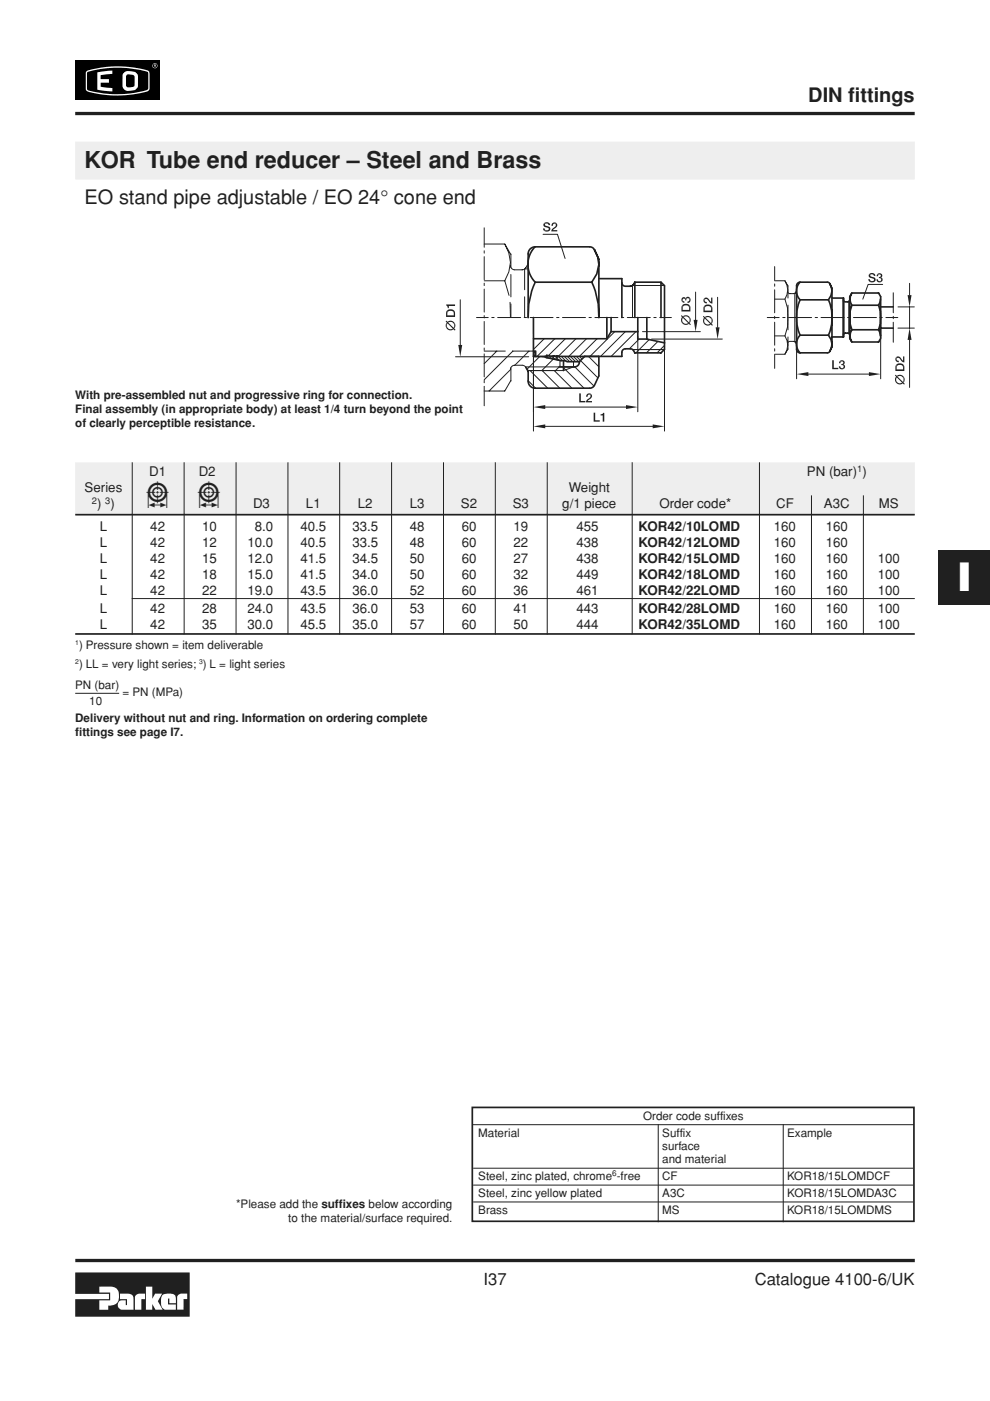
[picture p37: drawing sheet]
<svg xmlns="http://www.w3.org/2000/svg" width="210mm" height="297mm" viewBox="0 0 210 297" stroke-linecap="round" stroke-linejoin="round" font-family="sans-serif">
<defs><g id="words">
<text font-size="8.5" fill="#fff" x="203.1" y="125.2">I</text>
<g font-size="7.1" fill="#231f20">
<text x="31" y="107.8">5</text>
<text x="41.9" y="107.8">5</text>
</g>
<text font-size="4.9" fill="#231f20" x="17.9" y="35.6">KOR Tube end reducer – Steel and Brass</text>
<g font-size="4.2" fill="#231f20">
<text x="171.4" y="21.6">DIN fittings</text>
<text x="17.9" y="43.3">EO stand pipe adjustable / EO 24° cone end</text>
</g>
<g font-size="3.5" fill="#231f20">
<text x="102.5" y="272.4">I37</text>
<text x="160" y="272.4">Catalogue 4100-6/UK</text>
</g>
<g font-size="2.8" fill="#231f20">
<text x="31.6" y="101">D1</text>
<text x="42.1" y="101">D2</text>
<text x="171.1" y="101">PN (bar) )</text>
<text x="17.9" y="104.4">Series</text>
<text x="20.6" y="107.8">) )</text>
<text x="53.6" y="107.8">D3</text>
<text x="64.9" y="107.8">L1</text>
<text x="75.9" y="107.8">L2</text>
<text x="86.9" y="107.8">L3</text>
<text x="97.7" y="107.8">S2</text>
<text x="108.7" y="107.8">S3</text>
<text x="119.2" y="107.8">g/1 piece</text>
<text x="120.6" y="104.4">Weight</text>
<text x="139.8" y="107.8">Order code*</text>
<text x="164.6" y="107.8">CF</text>
<text x="174.7" y="107.8">A3C</text>
<text x="186.3" y="107.8">MS</text>
<text x="21.2" y="112.6">L</text>
<text x="31.9" y="112.6">42</text>
<text x="42.9" y="112.6">10</text>
<text x="54" y="112.6">8.0</text>
<text x="63.7" y="112.6">40.5</text>
<text x="74.7" y="112.6">33.5</text>
<text x="86.9" y="112.6">48</text>
<text x="97.9" y="112.6">60</text>
<text x="108.9" y="112.6">19</text>
<text x="122.2" y="112.6">455</text>
<text x="135.4" y="112.6">KOR42/10LOMD</text>
<text x="164.1" y="112.6">160</text>
<text x="175.1" y="112.6">160</text>
<text x="21.2" y="115.9">L</text>
<text x="21.2" y="119.3">L</text>
<text x="31.9" y="115.9">42</text>
<text x="31.9" y="119.3">42</text>
<text x="42.9" y="115.9">12</text>
<text x="42.9" y="119.3">15</text>
<text x="52.5" y="115.9">10.0</text>
<text x="52.5" y="119.3">12.0</text>
<text x="63.7" y="115.9">40.5</text>
<text x="63.7" y="119.3">41.5</text>
<text x="74.7" y="115.9">33.5</text>
<text x="74.7" y="119.3">34.5</text>
<text x="86.9" y="115.9">48</text>
<text x="86.9" y="119.3">50</text>
<text x="97.9" y="115.9">60</text>
<text x="97.9" y="119.3">60</text>
<text x="108.9" y="115.9">22</text>
<text x="108.9" y="119.3">27</text>
<text x="122.2" y="115.9">438</text>
<text x="122.2" y="119.3">438</text>
<text x="135.4" y="115.9">KOR42/12LOMD</text>
<text x="135.4" y="119.3">KOR42/15LOMD</text>
<text x="164.1" y="115.9">160</text>
<text x="164.1" y="119.3">160</text>
<text x="175.1" y="115.9">160</text>
<text x="175.1" y="119.3">160</text>
<text x="186.1" y="119.3">100</text>
<text x="21.2" y="122.7">L</text>
<text x="31.9" y="122.7">42</text>
<text x="42.9" y="122.7">18</text>
<text x="52.5" y="122.7">15.0</text>
<text x="63.7" y="122.7">41.5</text>
<text x="74.7" y="122.7">34.0</text>
<text x="86.9" y="122.7">50</text>
<text x="97.9" y="122.7">60</text>
<text x="108.9" y="122.7">32</text>
<text x="122.2" y="122.7">449</text>
<text x="135.4" y="122.7">KOR42/18LOMD</text>
<text x="164.1" y="122.7">160</text>
<text x="175.1" y="122.7">160</text>
<text x="186.1" y="122.7">100</text>
<text x="21.2" y="126.1">L</text>
<text x="21.2" y="129.9">L</text>
<text x="31.9" y="126.1">42</text>
<text x="31.9" y="129.9">42</text>
<text x="42.9" y="126.1">22</text>
<text x="42.9" y="129.9">28</text>
<text x="52.5" y="126.1">19.0</text>
<text x="52.5" y="129.9">24.0</text>
<text x="63.7" y="126.1">43.5</text>
<text x="63.7" y="129.9">43.5</text>
<text x="74.7" y="126.1">36.0</text>
<text x="74.7" y="129.9">36.0</text>
<text x="86.9" y="126.1">52</text>
<text x="86.9" y="129.9">53</text>
<text x="97.9" y="126.1">60</text>
<text x="97.9" y="129.9">60</text>
<text x="108.9" y="126.1">36</text>
<text x="108.9" y="129.9">41</text>
<text x="122.2" y="126.1">461</text>
<text x="122.2" y="129.9">443</text>
<text x="135.4" y="126.1">KOR42/22LOMD</text>
<text x="135.4" y="129.9">KOR42/28LOMD</text>
<text x="164.1" y="126.1">160</text>
<text x="164.1" y="129.9">160</text>
<text x="175.1" y="126.1">160</text>
<text x="175.1" y="129.9">160</text>
<text x="186.1" y="126.1">100</text>
<text x="186.1" y="129.9">100</text>
<text x="21.2" y="133.3">L</text>
<text x="31.9" y="133.3">42</text>
<text x="42.9" y="133.3">35</text>
<text x="52.5" y="133.3">30.0</text>
<text x="63.7" y="133.3">45.5</text>
<text x="74.7" y="133.3">35.0</text>
<text x="86.9" y="133.3">57</text>
<text x="97.9" y="133.3">60</text>
<text x="108.9" y="133.3">50</text>
<text x="122.2" y="133.3">444</text>
<text x="135.4" y="133.3">KOR42/35LOMD</text>
<text x="164.1" y="133.3">160</text>
<text x="175.1" y="133.3">160</text>
<text x="186.1" y="133.3">100</text>
</g>
<g font-size="2.5" fill="#231f20">
<text x="15.9" y="84.5">With pre-assembled nut and progressive ring for connection.</text>
<text x="15.9" y="87.5">Final assembly (in appropriate body) at least 1/4 turn beyond the point</text>
<text x="15.9" y="90.5">of clearly perceptible resistance.</text>
<text x="16.8" y="137.6">) Pressure shown = item deliverable</text>
<text x="16.8" y="141.6">) LL = very light series; ) L = light series</text>
<text x="15.9" y="146.1">PN (bar)</text>
<text x="18.9" y="149.6">10</text>
<text x="26" y="147.6">= PN (MPa)</text>
<text x="15.9" y="153.1">Delivery without nut and ring. Information on ordering complete</text>
<text x="15.9" y="156.1">fittings see page I7.</text>
<text x="136.3" y="237.5">Order code suffixes</text>
<text x="101.4" y="241">Material</text>
<text x="140.4" y="243.9">surface</text>
<text x="140.4" y="241">Suffix</text>
<text x="166.9" y="241">Example</text>
<text x="101.4" y="250.3">Steel, zinc plated, chrome -free</text>
<text x="140.4" y="246.7">and material</text>
<text x="140.4" y="250.3">CF</text>
<text x="166.9" y="250.3">KOR18/15LOMDCF</text>
<text x="50" y="256.1">*Please add the suffixes below according</text>
<text x="101.4" y="253.8">Steel, zinc yellow plated</text>
<text x="101.4" y="257.4">Brass</text>
<text x="140.4" y="253.8">A3C</text>
<text x="140.4" y="257.4">MS</text>
<text x="166.9" y="257.4">KOR18/15LOMDMS</text>
<text x="166.9" y="253.8">KOR18/15LOMDA3C</text>
<text x="61.1" y="259.1">to the material/surface required.</text>
</g>
<g font-size="2" fill="#231f20">
<text x="181.7" y="100.1">1</text>
<text x="19.5" y="106.9">2</text>
<text x="22.3" y="106.9">3</text>
</g>
<text font-size="1.7" fill="#231f20" x="129.8" y="249.4">6</text>
<g font-size="1.4" fill="#231f20">
<text x="15.9" y="136.8">1</text>
<text x="15.9" y="140.8">2</text>
<text x="42.2" y="140.8">3</text>
</g>
</g></defs>
<path d="M208.9 11.1h1.1M208.9 285.9h1.1" fill="none" stroke="#000" stroke-width=".21"/>
<g fill="#fff">
<path d="M206 9.6h3.9v3h-3.9z"/>
<path d="M206 284.5h3.9v3h-3.9z"/>
<path d="M204.2 288.5h5.7v7h-5.7z"/>
<path d="M204.2 1.6h5.7v7h-5.7z"/>
</g>
<path d="M16 12.9h18v8.3h-18z" fill="#000"/>
<circle cx="32.9" cy="13.9" r=".54" fill="#fff"/>
<circle cx="32.9" cy="13.9" r=".46" fill="#000"/>
<path d="M32.6 13.7l.5 .1v.4l-.4-.2-.1 .2z" fill="#fff"/>
<path d="M32.7 13.8l.3 .1h-.3z" fill="#000"/>
<path d="M18.4 15.1a21.9 21.9 0 0 1 13.1 0l.2 .7-.1 3.3a6.5 6.5 0 0 1-3.5 .9 20.9 20.9 0 0 1-9.8-.8l-.1-.3v-3.5z" fill="#fff"/>
<path d="M18.5 15.3a22 22 0 0 1 12.8 0l.1 .3v3.3a19.8 19.8 0 0 1-9 .9h-.6a7.4 7.4 0 0 1-3.3-.9z" fill="#000"/>
<g fill="#fff">
<path d="M20.6 15.3l3.2-.3v.7l-2.5 .3v.8h1.8v.7h-1.8v.9l2.5 .3v.7l-3.2-.4z"/>
<path d="M26.2 15.5a2.43 2.43 0 0 1 2.9 .2l.2 .5-.2 2.4a2.34 2.34 0 0 1-2.9 .2l-.2-.5v-2.3z"/>
</g>
<path d="M26.8 15.9l.5-.1a1 1 0 0 1 1.2 .5v1.7a1.21 1.21 0 0 1-1.6 .4l-.2-.3z" fill="#000"/>
<path d="M15.9 269.8h24.3v9.4h-24.3v-3.8h7.2v-1.1h-7.2z" fill="#231f20"/>
<g fill="#fff">
<path d="M21.1 272.8h1.9a1.8 1.8 0 0 1 2.2 2.1 1.85 1.85 0 0 1-2.3 1.9v.9h-1.8v-2h2.3v-1.7h-2.3z"/>
<path d="M30.9 272.8h1.4v2.6l.6-1.1h1.5l-.9 1.6 1 1.8h-1.5l-.7-1.2v1.2h-1.4z"/>
<path d="M34.4 274.6a2.29 2.29 0 0 1 2.8 .2l.1 1.5h-1.4v-1h-.3v1.3h1.7v1.1l-2.5-.1a2.51 2.51 0 0 1-.4-3z"/>
<path d="M28.7 274.7l.9-.4h1.1v1.1h-.7v2.3h-1.4v-2.7z"/>
<path d="M25.4 274.3a3.5 3.5 0 0 1 2.8 .5l.1 2.9h-2.6a1.07 1.07 0 0 1-.7-1.4 1.07 1.07 0 0 1 1.5-.6h.2v1h.2v-1.3h-1.5z"/>
<path d="M37.7 274.7l.8-.4h1.2v1.1h-.8v2.3h-1.3v-2.7z"/>
</g>
<path d="M198.9 116.7h11v11.6h-11z" fill="#231f20"/>
<path d="M15.9 24.1h178M16 267.3h178" fill="none" stroke="#231f20" stroke-width=".7" stroke-linecap="butt"/>
<path d="M136.2 70.3h12.3M147.5 61.9v5.9" fill="none" stroke="#231f20" stroke-width=".21"/>
<g fill="#231f20">
<path d="M147.1 67.8h.8l-.4 2.5z"/>
<path d="M146.2 67.2l.2 .6-.2 .7z" fill-rule="evenodd"/>
<path d="M144.9 67l.6-.2 .5 .2 .2 .2v.7l-.3-.7-.5-.1-.5 .1z" fill-rule="evenodd"/>
<path d="M144.6 67.9l.1 .1a.78 .78 0 0 0 1.2 .5v.3l-.2 .1a1.04 1.04 0 0 1-1.1-.4z" fill-rule="evenodd"/>
<path d="M144.6 67.2v1.3l-.2-.6z" fill-rule="evenodd"/>
<path d="M144.5 66.8l.3 .3 .1-.1v.2l1.1 1.1 .2-1.1v1.3l.3 .3-.2 .1-.2-.2-.2 .1v-.3l-1.1-1.1-.2 1.1v-1.3l-.2-.2z" fill-rule="evenodd"/>
<path d="M144.8 64.6l.5-.2 .7 .1 .1 .1v1.1v-.4a.68 .68 0 0 0-.7-.6 .68 .68 0 0 0-.7 .7z" fill-rule="evenodd"/>
<path d="M144.7 64.7v1h1.4v-1.1l.3 .5v.9h-1.9v-.9z" fill-rule="evenodd"/>
<path d="M146.2 63l.2 .4a.62 .62 0 0 1-.6 .8v-.3l.3-.2z" fill-rule="evenodd"/>
<path d="M145.5 63l.3-.1 .4 .1v.6a.33 .33 0 0 0-.4-.4 .33 .33 0 0 0-.3 .4z" fill-rule="evenodd"/>
<path d="M145.3 63.1l.1 .2 .1-.3v.7h-.2z" fill-rule="evenodd"/>
<path d="M144.7 63.6l.4 .3v.3l-.4-.1z" fill-rule="evenodd"/>
<path d="M144.7 63.1h.6v.6a.28 .28 0 0 0-.3-.4 .28 .28 0 0 0-.3 .3v.4a.67 .67 0 0 1 0-.9z" fill-rule="evenodd"/>
</g>
<path d="M138.1 71.9h15.1M152.1 63v6.4" fill="none" stroke="#231f20" stroke-width=".21"/>
<g fill="#231f20">
<path d="M151.7 69.4h.9l-.5 2.5z"/>
<path d="M150.9 67.4l.2 .5-.2 .7z" fill-rule="evenodd"/>
<path d="M149.6 67.1a1.01 1.01 0 0 1 1.3 .3v.6l-.1-.2a.78 .78 0 0 0-1.2-.4z" fill-rule="evenodd"/>
<path d="M149.3 68v.1a.78 .78 0 0 0 1.2 .5l.1 .3a1 1 0 0 1-1.3-.2z" fill-rule="evenodd"/>
<path d="M149.3 67.4v1.3l-.2-.6z" fill-rule="evenodd"/>
<path d="M149.2 67l.2 .2 .2-.1v.3l1.1 1.1 .2-1.1v1.2l.2 .3-.1 .2-.3-.3-.1 .1-.1-.3-1-1.1-.2 1.2v-1.3l-.3-.3z" fill-rule="evenodd"/>
<path d="M149.4 64.8l.5-.2 .7 .1 .2 .1v1.1v-.4a.53 .53 0 0 0-.6-.6h-.3a.52 .52 0 0 0-.5 .6z" fill-rule="evenodd"/>
<path d="M149.3 64.8l.1 1.1h1.4v-1.1l.2 .4v1h-1.9l.1-1z" fill-rule="evenodd"/>
<path d="M149.4 63.2a1.03 1.03 0 0 1 1.3 .7l.1 .1v-.9h.2v1.3l-.4-.2-.5-.5a.38 .38 0 0 0-.4-.3 .38 .38 0 0 0-.3 .3z" fill-rule="evenodd"/>
<path d="M149.3 63.2l.1 .6 .5 .2v.3a.65 .65 0 0 1-.7-.3 .65 .65 0 0 1 .1-.8z" fill-rule="evenodd"/>
</g>
<path d="M113.1 67.3v8.3M128.7 67.3v4.5M129.6 67.3v3M135.2 70.3v1.6M137.1 67.3v4.6" fill="none" stroke="#231f20" stroke-width=".35"/>
<path d="M96.6 75.6h15.5M97.6 63.6v9.5M113.1 67.3v3.4M113.1 72.2v3.4" fill="none" stroke="#231f20" stroke-width=".21"/>
<g fill="#231f20">
<path d="M97.2 73.1h.8l-.4 2.5z"/>
<path d="M96.3 68.4l.2 .5-.2 .8z" fill-rule="evenodd"/>
<path d="M95 68.1l.5-.1 .5 .1 .3 .3v.6v-.1a.78 .78 0 0 0-1.3-.5z" fill-rule="evenodd"/>
<path d="M94.7 69a.78 .78 0 0 0 .5 .7 .78 .78 0 0 0 .8 0v.2l-.2 .1-.8-.1-.3-.2z" fill-rule="evenodd"/>
<path d="M94.7 68.4v1.3l-.2-.7z" fill-rule="evenodd"/>
<path d="M94.6 68l.3 .2 .1-.1v.3l1.2 1.1 .1-1.1v1.3l.3 .2-.2 .2-.2-.3-.2 .1v-.2l-1.1-1.1-.2 1.1v-1.3l-.2-.3z" fill-rule="evenodd"/>
<path d="M94.8 65.8l.5-.2 .7 .1 .2 .1v1.1v-.4a.68 .68 0 0 0-.7-.6 .68 .68 0 0 0-.6 .6z" fill-rule="evenodd"/>
<path d="M94.8 65.8l.1 1.1h1.3v-1.1l.3 .5v.9h-1.9v-1z" fill-rule="evenodd"/>
<path d="M94.6 64.5h1.9v.4h-1.3v.4h-.3z" fill-rule="evenodd"/>
</g>
<g fill="none" stroke="#231f20" stroke-width=".21">
<path d="M102.7 48.3v4.1M102.7 53.2v.5M102.7 54.4v4.9M102.7 60v.5M102.7 61.3v4.9M102.7 66.9v.5M102.7 68.2v4.8M102.7 73.8v.5M102.7 75v4.9M113.1 75.4v16M140.9 68.3v23.1M102.7 80.7v.5"/>
<path d="M102.7 81.9v4.1M115.6 90.4h22.8"/>
</g>
<g fill="#231f20">
<path d="M113.1 90.4l2.5-.4v.8z"/>
<path d="M138.4 90l2.5 .4-2.5 .4z"/>
<path d="M125.9 87.5h.3v1.6h1v.3h-1.3z" fill-rule="evenodd"/>
<path d="M127.3 87.8l.8-.3v1.9h-.3v-1.3h-.5z" fill-rule="evenodd"/>
</g>
<path d="M102.7 74.4h4.4M105.3 74.4l-2.6 2.7M108.3 78.3l-4.6 4.6M108.6 74.4h4.5M108.7 74.4l-6 6.1M112.2 74.4l-3.1 3a.91 .91 0 0 0-.9 .9M113.1 75.4v11.9M114.5 75.6l-2.8 2.7M117.3 76.1l-2.4 2.4M135.2 71.3v16M108.3 80.7l-1.3 2.2h-4.3M115.6 86.3h17.1" fill="none" stroke="#231f20" stroke-width=".21"/>
<path d="M118.5 75.6h13.4M129.6 70.3h5.6" fill="none" stroke="#231f20" stroke-width=".35"/>
<g fill="#231f20">
<path d="M113.1 86.3l2.5-.4v.8z"/>
<path d="M132.7 85.9l2.5 .4-2.5 .4z"/>
<path d="M122.8 83.4h.3v1.6h1v.3h-1.3z" fill-rule="evenodd"/>
<path d="M124.9 83.7l.5-.1 .1 .5-.9 .9h.9v.3h-1.3l.2-.5 .6-.4a.36 .36 0 0 0 .2-.4 .36 .36 0 0 0-.3-.3z" fill-rule="evenodd"/>
<path d="M124.5 83.6l.4-.2 .5 .2-.6 .1-.2 .4h-.3z" fill-rule="evenodd"/>
</g>
<g fill="none" stroke="#231f20" stroke-width=".35">
<path d="M126.1 53a1.15 1.15 0 0 0-1.1-.7h-11.5a1.5 1.5 0 0 0-1.5 1.5v13.5a15.6 15.6 0 0 1 1.5-7.5h12M126.1 53a5.6 5.6 0 0 1-.6 6.8M126.1 53l.9 2v12.3a15.6 15.6 0 0 0-1.5-7.5M127 59.1h4.9M134.6 59.8l-.7 .8-1.3 .1a.75 .75 0 0 1-.7-.8M134.6 59.8h5.5M134.6 59.8v7.5M111.5 77.9l.5 .8M113.1 75.6h2.5l.2 .2M115.8 75.8l3.1 .7h.8l.5 .2h2.6M117.2 75.6h-.2h.4M117.9 75.6h.2"/>
<path d="M118.5 75.6l-1-.1-.2 .1-1.4-.3-.1 .5M118.6 77.8h3.2a1.05 1.05 0 0 0 1-1.1l1.2-1.1h3v4.1l-.9 2a1.15 1.15 0 0 1-1.1 .6h-11.5a1.49 1.49 0 0 1-1.5-1.5v-2.2M119.5 76.5v2.1M129.6 70.3l-.9 1.5h-15.6M132.6 74h1.1M135.2 71.9h1.9l3.8 .8M140.9 60.6l-.8-.8v7.5M140.9 74.1l-.8 .7h-5.5l-.3-.5"/>
</g>
<g fill="none" stroke="#231f20" stroke-width=".21">
<path d="M102.7 51.7h4.3a6.9 6.9 0 0 1 0 7.8M102.7 59.5h4.3l.9 3.1M107 51.7l1.3 2.3M108.3 53.8v2.9M108.3 58.2v4.7M111.2 57v4.4M111.3 57h.5M111.8 56.2l-.7 .9-2 .1a.91 .91 0 0 1-.9-.9M115.1 49.7h3.1l1.6 5.1M101 67.3h2.5M104.3 67.3h.5M105.5 67.3h4.9"/>
<path d="M108.1 64.1l.1 3.2M108.3 64.4v2.9M108.3 78v2.8M109.1 77.4h1.7l.7 .5M111.1 67.3h.5M111.2 62.9v4.4M111.4 77.8h10.4M112.4 78.6l3.7 3.7M112.4 67.3h4.9M113.1 75.6h1.9l3.7 .8v1.2l-.9 1M115 78.6l3.7 3.7M115.8 75.6l.3 .3"/>
<path d="M116.3 75.4l.6 .6M117.1 75.6l.6 .6M117.5 78.6l3.8 3.7M117.7 75.5l.8 .9M118 67.3h.5M118.3 75.5l1 1M119 75.6l1 1M119.3 67.3h4.8M119.3 77.8l4.5 4.5M119.6 75.6l1.2 1.1M120.3 75.6l1.1 1.1M120.9 75.6l1.2 1.1"/>
<path d="M121.6 75.6l1.1 1.1M121.6 76.7v1.1l-2.1 .8h-7.5M121.9 77.8l4 4M122.2 75.6l4.6 4.5M122.9 75.6l.5 .5M123.5 75.6l.2 .2M124.8 75.6l2.2 2.2M124.9 67.3h.5M126.1 67.3h4.9M131.8 67.3h.5M133 67.3h4.9M138.6 67.3h.5"/>
<path d="M139.9 67.3h2.5M140.9 74.1h-6.8h6.8M140.9 60.5h-6.8v6.8M112 80.7l1.6 1.6"/>
</g>
<g fill="#231f20">
<path d="M115.1 48.4h.4l.1 .3 .4 .1h-.7z" fill-rule="evenodd"/>
<path d="M115.3 47.4h.6a.3 .3 0 0 0-.3 .3 .3 .3 0 0 0 .4 .2 .57 .57 0 0 1 .7 .5 .57 .57 0 0 1-.4 .7h-.6l-.4-.3h.7a.32 .32 0 0 0 .3-.3 .32 .32 0 0 0-.4-.3 .56 .56 0 0 1-.6-.2 .56 .56 0 0 1 0-.6z" fill-rule="evenodd"/>
<path d="M115.4 47.3a.76 .76 0 0 1 1.2 .4h-.3l-.2-.3z" fill-rule="evenodd"/>
<path d="M117.5 47.4h.6v.4l-.9 1h.9v.3h-1.2l.2-.5 .5-.5a.38 .38 0 0 0 .3-.3 .38 .38 0 0 0-.4-.4z" fill-rule="evenodd"/>
<path d="M117.1 47.4a.66 .66 0 0 1 1 0h-.7l-.2 .5h-.3z" fill-rule="evenodd"/>
</g>
<path d="M113.4 52.3a5.4 5.4 0 0 0 .1 7.5M131.9 59.1v8.2M113.1 74.4h.5v1.2M131.9 74.7v.9" fill="none" stroke="#231f20" stroke-width=".35"/>
<g fill="#231f20">
<path d="M113.1 74.4h.5l-.3 .6z"/>
<path d="M113.1 74.4l.2 .6-.2 .6z"/>
<path d="M113.3 75l.3 .6h-.5z"/>
<path d="M113.6 74.4v1.2l-.3-.6z"/>
</g>
<path d="M132.6 74a.75 .75 0 0 0-.7 .7M133.7 74l.6 .3M135.2 67.3v3M140.9 60.6v13.5" fill="none" stroke="#231f20" stroke-width=".35"/>
<g fill="none" stroke="#231f20" stroke-width=".21">
<path d="M113.1 71.8h.1M115.4 71.8l-2.3 2.3M117.6 71.8l-3.7 3.8M119.9 71.8l-4 4M122.1 71.8l-4.4 4.4M124.4 71.8l-3.8 3.8M126.6 71.8l-3.8 3.8M130.3 70.3l-5.2 5.3M131.9 75.5l-.1 .1M132.6 70.3l-5.3 5.3M134.8 70.3l-5.2 5.3M135.5 71.9l-2.1 2.1"/>
<path d="M137.6 72l-2.8 2.8M139.5 72.4l-2.4 2.4M140.9 73.2l-1.6 1.6M190.4 65.1h3.5M190.4 69.6h3.5M192.8 60.1v2.5M192.8 65.1v4.5M192.8 72.1v10"/>
</g>
<g fill="#231f20">
<path d="M192.4 62.6h.9l-.5 2.5z"/>
<path d="M192.8 69.6l.5 2.5h-.9z"/>
<path d="M191.6 79.8l.2 .6-.2 .7z" fill-rule="evenodd"/>
<path d="M190.3 79.6l.5-.1 .4 .1 .4 .2v.7v-.2a.78 .78 0 0 0-1.3-.4z" fill-rule="evenodd"/>
<path d="M190 80.5l.3 .6 .4 .2 .5-.2 .1 .3-.6 .1-.5-.1-.2-.3z" fill-rule="evenodd"/>
<path d="M190 79.8v1.3l-.2-.5z" fill-rule="evenodd"/>
<path d="M189.9 79.4l.2 .3 .2-.1v.3l1.1 1.1 .2-1.2v1.3l.2 .3-.1 .1-.3-.2-.1 .1-.1-.3-1-1.1-.2 1.1v-1.3l-.3-.2z" fill-rule="evenodd"/>
<path d="M190.1 77.3l.4-.2h.8l.2 .2v1v-.4a.68 .68 0 0 0-.7-.5 .68 .68 0 0 0-.7 .6z" fill-rule="evenodd"/>
<path d="M190.1 77.3v1h1.4v-1l.2 .4v1h-1.9v-.9z" fill-rule="evenodd"/>
<path d="M190.1 75.7l.6-.1 .8 .9v-.9h.2v1.2l-.5-.1-.5-.7a.34 .34 0 0 0-.4-.1 .34 .34 0 0 0-.2 .3z" fill-rule="evenodd"/>
<path d="M190 75.8l.1-.1v.6l.5 .2v.3a.65 .65 0 0 1-.7-.3 .65 .65 0 0 1 .1-.7z" fill-rule="evenodd"/>
</g>
<g fill="none" stroke="#231f20" stroke-width=".21">
<path d="M164.2 56.5v2.9M164.2 60.2v.5M164.2 61.4v4.9M164.2 67.1v.5M164.2 68.3v4.9M164.2 73.9v.5M164.2 75.2v2.9M166.4 63.4l.6 1.9v2M167.1 60.6v2.6M167.1 64.7v2.6M168.5 62.2v5.1M168.9 68.3v12"/>
<path d="M171.4 79.3h12.8M180 63.9v3.4M186.7 68.3v12M189.4 62.1v4.2M189.4 67.1v.5M189.4 68.3v4.3"/>
</g>
<path d="M168.9 60.6v6.7a7.9 7.9 0 0 1 .7-3.7M169.6 71.1h6M169.6 74.8h5.8M176.4 61.1v6.2a7.9 7.9 0 0 0-.8-3.7M178.8 63.2v4.1v-4.1M180.2 62.9v4.4M180.6 64.7l-.4 1.3v1.3M186.3 64.7l.3 1.3 .1 1.3M186.7 62.9v4.4" fill="none" stroke="#231f20" stroke-width=".35"/>
<g fill="#231f20">
<path d="M184.2 78.9l2.5 .4-2.5 .4z"/>
<path d="M168.9 79.3l2.5-.4v.8z"/>
<path d="M176.4 76.4h.4v1.6h.9v.3h-1.3z" fill-rule="evenodd"/>
<path d="M177.9 77.7h.3l.2 .3 .6 .1a.76 .76 0 0 1-1 0z" fill-rule="evenodd"/>
<path d="M178.4 77.4h.7l.1 .3-.1 .4h-.6a.33 .33 0 0 0 .4-.4 .33 .33 0 0 0-.5-.3z" fill-rule="evenodd"/>
<path d="M178.4 77.2h.6l-.2 .1 .3 .1h-.7z" fill-rule="evenodd"/>
<path d="M178 76.6h.5l-.2 .1-.1 .3h-.3z" fill-rule="evenodd"/>
<path d="M178.1 76.6l.4-.2a.5 .5 0 0 1 .5 .2 .5 .5 0 0 1 0 .6h-.6a.28 .28 0 0 0 .4-.3 .28 .28 0 0 0-.3-.3z" fill-rule="evenodd"/>
</g>
<g fill="none" stroke="#231f20" stroke-width=".21">
<path d="M164.2 59.5h2.2M162.7 67.3h2.5M164.2 71.2h2.2M164.2 75.1h2.2M166 67.3h.5M166.4 71.2a3.4 3.4 0 0 1 0 3.9l.7-1.1M167 72.8l.3-.4h1l.3 .1 .2 .4M167 67.3v2l-.6 1.9M167.1 60.6l-.7-1.1a3.5 3.5 0 0 1 0 3.9h-2.2M167.1 67.3v2.6M167.1 71.4v2.7M167.2 67.3h4.9"/>
<path d="M168.5 67.3v5.2M168.5 72.5h.3M168.5 62.2h.3M168.8 61.7l-.2 .4-.3 .2h-.9l-.4-.5M172.8 67.3h.5M174.1 67.3h4.9M179.7 67.3h.5M180 67.3v3.4h.2M180 63.9h.2M181 67.3h4.8M186.6 67.3h.5M187.1 60.3h-3l-1.2 3.1"/>
<path d="M187.8 67.3h2.6"/>
</g>
<g fill="none" stroke="#231f20" stroke-width=".35">
<path d="M168.9 60.6a.75 .75 0 0 1 .7-.8h5.8l.5 .3a2.86 2.86 0 0 1-.3 3.5h-6M169.6 71.1a7.8 7.8 0 0 1-.7-3.8v6.8a.75 .75 0 0 0 .7 .7M175.9 74.5l-.5 .3M175.9 60.1l.5 1M176.4 67.3v6.2l-.5 1a2.75 2.75 0 0 0-.3-3.4 7.9 7.9 0 0 0 .8-3.8zM176.4 71.4h2.4M176.4 63.2h2.4M178.8 71.4v-4.1v4.1M178.8 63.6l.1 .3 .3 .1h.6l.4-.4M180.2 67.3v4.4l.4 .8a2.3 2.3 0 0 1 0-2.6M180.2 71l-.4-.4h-.6l-.3 .1-.1 .3M180.2 62.9l.4-.8a2.3 2.3 0 0 0 0 2.6h5.7l.4-1.3"/>
<path d="M180.2 67.3v1.4l.4 1.2M180.6 69.9h5.7M180.6 62.1h5.7l.4 .8M186.3 69.9l.4 1.3M186.7 67.3l-.1 1.4-.3 1.2M186.7 67.3v4.4l-.4 .8h-5.7M186.7 69.6h2.7M186.7 65.1h2.7"/>
</g>
<g fill="#231f20">
<path d="M184.1 59.2h.3l.1 .3 .4 .1h-.7z" fill-rule="evenodd"/>
<path d="M184.3 58.2h.6a.3 .3 0 0 0-.4 .3 .3 .3 0 0 0 .5 .2 .63 .63 0 0 1 .6 .8 .63 .63 0 0 1-1 .3l-.4-.2h.7a.32 .32 0 0 0 .4-.3 .32 .32 0 0 0-.4-.3 .56 .56 0 0 1-.6-.2 .56 .56 0 0 1 0-.6z" fill-rule="evenodd"/>
<path d="M184.3 58.1a.83 .83 0 0 1 1.2 .1l.1 .3h-.3l-.3-.3z" fill-rule="evenodd"/>
<path d="M185.8 59.2h.3l.2 .4h.7l-.1 .1a.68 .68 0 0 1-1.1-.3z" fill-rule="evenodd"/>
<path d="M186.4 59h.6l.1 .2-.1 .4h-.5a.33 .33 0 0 0 .3-.4 .33 .33 0 0 0-.4-.2z" fill-rule="evenodd"/>
<path d="M186.3 58.7h.6l-.1 .1 .2 .2h-.7z" fill-rule="evenodd"/>
<path d="M186 58.2h.5l-.3 .1v.3h-.3z" fill-rule="evenodd"/>
<path d="M186 58.1l.5-.2 .5 .3-.1 .5h-.5a.28 .28 0 0 0 .4-.2 .28 .28 0 0 0-.3-.3z" fill-rule="evenodd"/>
</g>
<path d="M169.6 59.8a2.69 2.69 0 0 0 0 3.8M169.6 71.1a2.69 2.69 0 0 0 0 3.7" fill="none" stroke="#231f20" stroke-width=".35"/>
<path d="M15.9 103.6h178.1" fill="none" stroke="#eeeeef" stroke-width="11.1" stroke-linecap="butt"/>
<path d="M15.9 109.1h178.1M15.9 134.4h178.1M100.1 234.8h93.7v24.1h-93.7z" fill="none" stroke="#231f20" stroke-width=".36"/>
<g fill="none" stroke="#231f20" stroke-width=".21">
<path d="M28 98v36.5M39 98v36.5M50 98v36.5M61.1 98v36.5M72 98v36.5M83 98v36.5M94 98v36.5M105 98v36.5M116 98v36.5M134 98v36.5M161 98v36.5M172.1 105v29.5"/>
<path d="M183.1 105v29.5M27.9 126.9h166.1M15.9 147h9.4M100.3 238.5h93.3M139.6 238.3v20.8M166.1 238.3v20.8M100.3 247.7h93.3M100.3 251.3h93.3M100.3 254.8h93.3"/>
</g>
<path d="M15.9 34.1h178.1" fill="none" stroke="#eeeeef" stroke-width="8" stroke-linecap="butt"/>
<use href="#words"/>
</svg>
